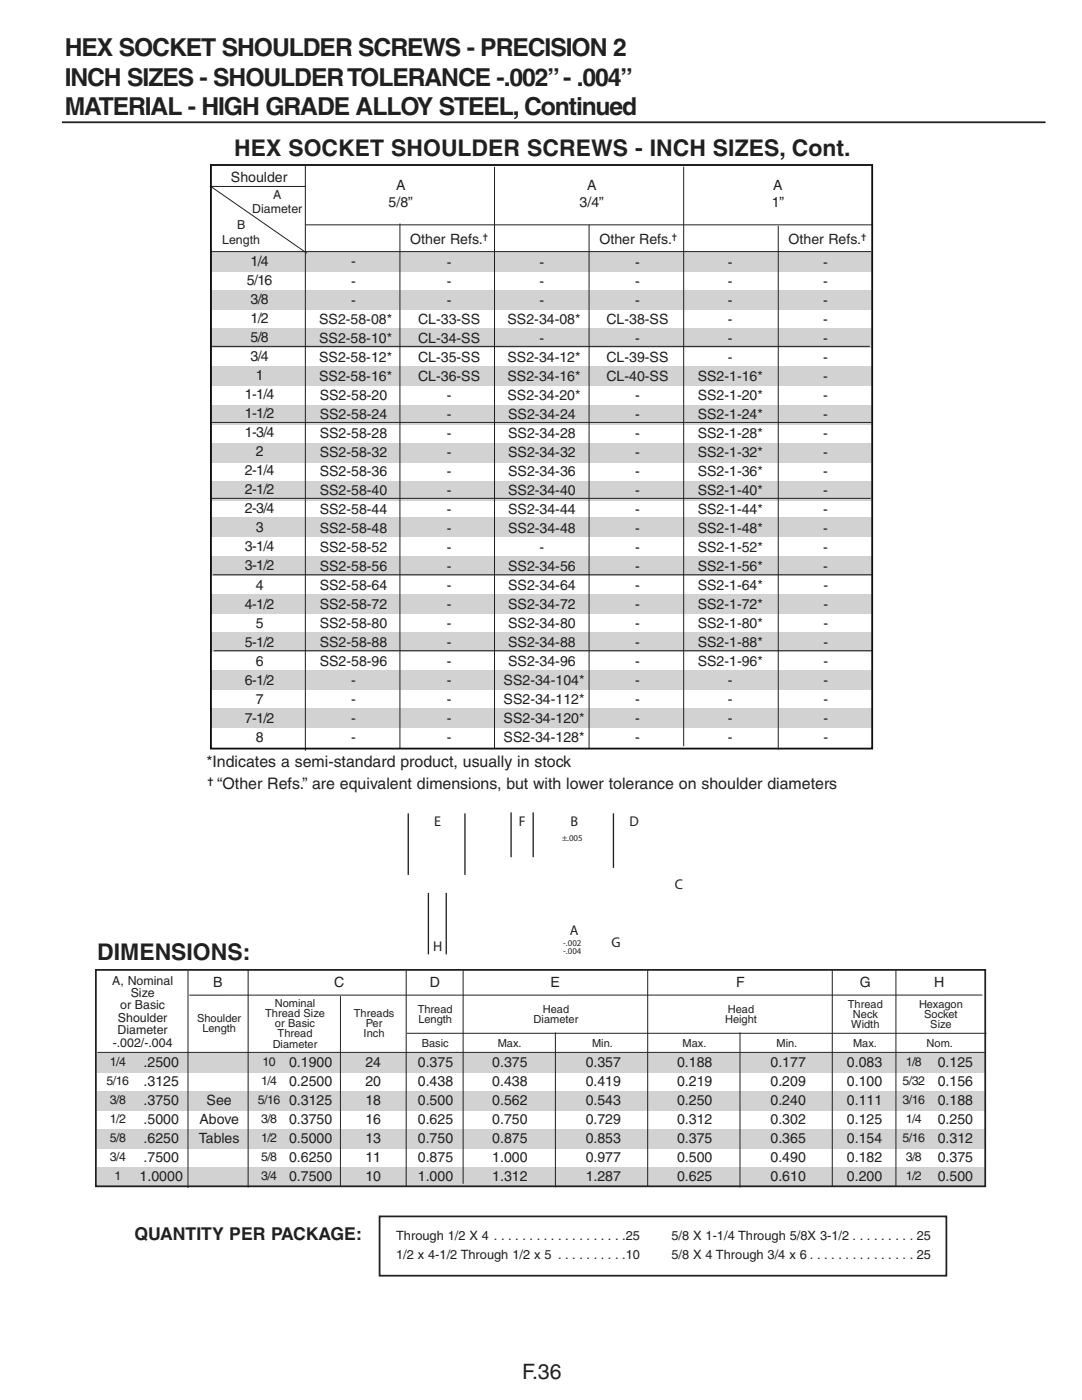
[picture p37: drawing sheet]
<svg xmlns="http://www.w3.org/2000/svg" width="216mm" height="279mm" viewBox="0 0 216 279" stroke-linecap="round" stroke-linejoin="round" font-family="sans-serif">
<defs><g id="words">
<g font-size="4.9" fill="#231f20">
<text x="12.9" y="11.2">HEX SOCKET SHOULDER SCREWS - PRECISION 2</text>
<text x="12.9" y="17.1">INCH SIZES - SHOULDER TOLERANCE -.002”- .004”</text>
<text x="12.9" y="23">MATERIAL - HIGH GRADE ALLOY STEEL, Continued</text>
</g>
<g font-size="4.6" fill="#231f20">
<text x="46.7" y="31.2">HEX SOCKET SHOULDER SCREWS - INCH SIZES, Cont.</text>
<text x="19.4" y="191.6">DIMENSIONS:</text>
</g>
<text font-size="4.2" fill="#231f20" x="104.2" y="275.2">F.36</text>
<text font-size="3.5" fill="#231f20" x="26.9" y="247.4">QUANTITY PER PACKAGE:</text>
<g font-size="3.2" fill="#231f20">
<text x="41.2" y="153.2">*Indicates a semi-standard product, usually in stock</text>
<text x="43.4" y="157.4">“Other Refs.” are equivalent dimensions, but with lower tolerance on shoulder diameters</text>
</g>
<g font-size="2.8" fill="#231f20">
<text x="46.1" y="36.3">Shoulder</text>
<text x="77.5" y="41.4">5/8”</text>
<text x="79" y="38">A</text>
<text x="115.7" y="41.4">3/4”</text>
<text x="117.2" y="38">A</text>
<text x="154" y="41.4">1”</text>
<text x="154.3" y="38">A</text>
<text x="50" y="53.2">1/4</text>
<text x="70.1" y="53.2">-</text>
<text x="81.9" y="48.7">Other Refs.</text>
<text x="89.1" y="53.2">-</text>
<text x="107.7" y="53.2">-</text>
<text x="119.6" y="48.7">Other Refs.</text>
<text x="126.7" y="53.2">-</text>
<text x="145.3" y="53.3">-</text>
<text x="157.4" y="48.7">Other Refs.</text>
<text x="164.2" y="53.3">-</text>
<text x="49.3" y="57">5/16</text>
<text x="70.1" y="57">-</text>
<text x="89.1" y="57">-</text>
<text x="107.7" y="57">-</text>
<text x="126.7" y="57">-</text>
<text x="145.3" y="57">-</text>
<text x="164.2" y="57.1">-</text>
<text x="50" y="60.8">3/8</text>
<text x="50" y="64.5">1/2</text>
<text x="63.7" y="64.6">SS2-58-08*</text>
<text x="70.1" y="60.8">-</text>
<text x="83.4" y="64.6">CL-33-SS</text>
<text x="89.1" y="60.8">-</text>
<text x="101.3" y="64.6">SS2-34-08*</text>
<text x="107.7" y="60.8">-</text>
<text x="121" y="64.6">CL-38-SS</text>
<text x="126.7" y="60.8">-</text>
<text x="145.3" y="60.8">-</text>
<text x="145.3" y="64.6">-</text>
<text x="164.2" y="60.9">-</text>
<text x="164.2" y="64.6">-</text>
<text x="50" y="68.3">5/8</text>
<text x="63.7" y="68.4">SS2-58-10*</text>
<text x="83.4" y="68.4">CL-34-SS</text>
<text x="107.7" y="68.4">-</text>
<text x="126.7" y="68.4">-</text>
<text x="145.3" y="68.4">-</text>
<text x="164.2" y="68.4">-</text>
<text x="50" y="72.1">3/4</text>
<text x="51" y="75.9">1</text>
<text x="63.7" y="72.2">SS2-58-12*</text>
<text x="63.7" y="75.9">SS2-58-16*</text>
<text x="83.4" y="72.2">CL-35-SS</text>
<text x="83.4" y="76">CL-36-SS</text>
<text x="101.3" y="72.2">SS2-34-12*</text>
<text x="101.3" y="76">SS2-34-16*</text>
<text x="121" y="72.2">CL-39-SS</text>
<text x="121" y="76">CL-40-SS</text>
<text x="139.2" y="76">SS2-1-16*</text>
<text x="145.3" y="72.2">-</text>
<text x="164.2" y="72.2">-</text>
<text x="164.2" y="76">-</text>
<text x="48.8" y="79.7">1-1/4</text>
<text x="48.8" y="83.5">1-1/2</text>
<text x="63.8" y="79.7">SS2-58-20</text>
<text x="63.8" y="83.5">SS2-58-24</text>
<text x="89.1" y="79.8">-</text>
<text x="89.1" y="83.5">-</text>
<text x="101.3" y="79.8">SS2-34-20*</text>
<text x="101.4" y="83.6">SS2-34-24</text>
<text x="126.7" y="79.8">-</text>
<text x="126.7" y="83.6">-</text>
<text x="139.2" y="79.8">SS2-1-20*</text>
<text x="139.2" y="83.6">SS2-1-24*</text>
<text x="164.2" y="79.8">-</text>
<text x="164.2" y="83.6">-</text>
<text x="48.8" y="87.3">1-3/4</text>
<text x="63.8" y="87.3">SS2-58-28</text>
<text x="89.1" y="87.3">-</text>
<text x="101.4" y="87.4">SS2-34-28</text>
<text x="126.7" y="87.4">-</text>
<text x="139.2" y="87.4">SS2-1-28*</text>
<text x="164.2" y="87.4">-</text>
<text x="48.8" y="94.9">2-1/4</text>
<text x="51" y="91.1">2</text>
<text x="63.8" y="91.1">SS2-58-32</text>
<text x="63.8" y="94.9">SS2-58-36</text>
<text x="89.1" y="91.1">-</text>
<text x="89.1" y="94.9">-</text>
<text x="101.4" y="91.1">SS2-34-32</text>
<text x="101.4" y="94.9">SS2-34-36</text>
<text x="126.7" y="91.2">-</text>
<text x="126.7" y="95">-</text>
<text x="139.2" y="91.2">SS2-1-32*</text>
<text x="139.2" y="95">SS2-1-36*</text>
<text x="164.2" y="91.2">-</text>
<text x="164.2" y="95">-</text>
<text x="48.8" y="98.7">2-1/2</text>
<text x="63.8" y="98.7">SS2-58-40</text>
<text x="89.1" y="98.7">-</text>
<text x="101.4" y="98.7">SS2-34-40</text>
<text x="126.7" y="98.8">-</text>
<text x="139.2" y="98.8">SS2-1-40*</text>
<text x="164.2" y="98.8">-</text>
<text x="48.8" y="102.5">2-3/4</text>
<text x="51" y="106.3">3</text>
<text x="63.8" y="102.5">SS2-58-44</text>
<text x="63.8" y="106.3">SS2-58-48</text>
<text x="89.1" y="102.5">-</text>
<text x="89.1" y="106.3">-</text>
<text x="101.4" y="102.5">SS2-34-44</text>
<text x="101.4" y="106.3">SS2-34-48</text>
<text x="126.7" y="102.5">-</text>
<text x="126.7" y="106.3">-</text>
<text x="139.2" y="102.6">SS2-1-44*</text>
<text x="139.2" y="106.4">SS2-1-48*</text>
<text x="164.2" y="102.6">-</text>
<text x="164.2" y="106.4">-</text>
<text x="48.8" y="110.1">3-1/4</text>
<text x="48.8" y="113.9">3-1/2</text>
<text x="63.8" y="110.1">SS2-58-52</text>
<text x="63.8" y="113.9">SS2-58-56</text>
<text x="89.1" y="110.1">-</text>
<text x="89.1" y="113.9">-</text>
<text x="101.4" y="113.9">SS2-34-56</text>
<text x="107.7" y="110.1">-</text>
<text x="126.7" y="110.1">-</text>
<text x="126.7" y="113.9">-</text>
<text x="139.2" y="110.1">SS2-1-52*</text>
<text x="139.2" y="113.9">SS2-1-56*</text>
<text x="164.2" y="110.2">-</text>
<text x="164.2" y="114">-</text>
<text x="51" y="117.6">4</text>
<text x="63.8" y="117.7">SS2-58-64</text>
<text x="89.1" y="117.7">-</text>
<text x="101.4" y="117.7">SS2-34-64</text>
<text x="126.7" y="117.7">-</text>
<text x="139.2" y="117.7">SS2-1-64*</text>
<text x="164.3" y="117.8">-</text>
<text x="48.8" y="121.4">4-1/2</text>
<text x="51" y="125.2">5</text>
<text x="63.8" y="121.5">SS2-58-72</text>
<text x="63.8" y="125.3">SS2-58-80</text>
<text x="89.1" y="121.5">-</text>
<text x="89.1" y="125.3">-</text>
<text x="101.4" y="121.5">SS2-34-72</text>
<text x="101.4" y="125.3">SS2-34-80</text>
<text x="126.7" y="121.5">-</text>
<text x="126.7" y="125.3">-</text>
<text x="139.2" y="121.5">SS2-1-72*</text>
<text x="139.2" y="125.3">SS2-1-80*</text>
<text x="164.3" y="121.5">-</text>
<text x="164.3" y="125.3">-</text>
<text x="48.8" y="129">5-1/2</text>
<text x="63.8" y="129">SS2-58-88</text>
<text x="89.1" y="129.1">-</text>
<text x="101.4" y="129.1">SS2-34-88</text>
<text x="126.7" y="129.1">-</text>
<text x="139.2" y="129.1">SS2-1-88*</text>
<text x="164.3" y="129.1">-</text>
<text x="48.8" y="136.6">6-1/2</text>
<text x="51" y="132.8">6</text>
<text x="63.8" y="132.8">SS2-58-96</text>
<text x="70.1" y="136.6">-</text>
<text x="89.1" y="132.9">-</text>
<text x="89.1" y="136.6">-</text>
<text x="100.5" y="136.7">SS2-34-104*</text>
<text x="101.4" y="132.9">SS2-34-96</text>
<text x="126.7" y="132.9">-</text>
<text x="126.7" y="136.7">-</text>
<text x="139.2" y="132.9">SS2-1-96*</text>
<text x="145.3" y="136.7">-</text>
<text x="164.3" y="132.9">-</text>
<text x="164.3" y="136.7">-</text>
<text x="51" y="140.4">7</text>
<text x="70.1" y="140.4">-</text>
<text x="89.1" y="140.4">-</text>
<text x="100.5" y="140.5">SS2-34-112*</text>
<text x="126.7" y="140.5">-</text>
<text x="145.3" y="140.5">-</text>
<text x="164.3" y="140.5">-</text>
<text x="48.8" y="144.2">7-1/2</text>
<text x="51" y="148">8</text>
<text x="70.1" y="144.2">-</text>
<text x="70.1" y="148">-</text>
<text x="89.1" y="144.2">-</text>
<text x="89.1" y="148">-</text>
<text x="100.5" y="144.3">SS2-34-120*</text>
<text x="100.5" y="148">SS2-34-128*</text>
<text x="126.7" y="144.3">-</text>
<text x="126.7" y="148.1">-</text>
<text x="145.3" y="144.3">-</text>
<text x="145.3" y="148.1">-</text>
<text x="164.3" y="144.3">-</text>
<text x="164.3" y="148.1">-</text>
<text x="86.6" y="164.9">E</text>
<text x="103.6" y="164.9">F</text>
<text x="113.8" y="164.9">B</text>
<text x="125.6" y="164.9">D</text>
<text x="134.7" y="177.3">C</text>
<text x="86.4" y="189.8">H</text>
<text x="113.7" y="186.6">A</text>
<text x="122" y="189.1">G</text>
<text x="42.6" y="196.9">B</text>
<text x="66.7" y="196.9">C</text>
<text x="85.8" y="196.9">D</text>
<text x="109.8" y="196.9">E</text>
<text x="146.9" y="196.9">F</text>
<text x="171.6" y="196.9">G</text>
<text x="186.4" y="196.9">H</text>
<text x="28.7" y="213">.2500</text>
<text x="57.7" y="213">0.1900</text>
<text x="72.9" y="213">24</text>
<text x="83.4" y="213">0.375</text>
<text x="98.2" y="213">0.375</text>
<text x="116.9" y="213">0.357</text>
<text x="135.1" y="213">0.188</text>
<text x="153.7" y="213">0.177</text>
<text x="169" y="213">0.083</text>
<text x="187.1" y="213">0.125</text>
<text x="28.7" y="216.8">.3125</text>
<text x="28.7" y="220.6">.3750</text>
<text x="41.2" y="220.6">See</text>
<text x="57.7" y="216.8">0.2500</text>
<text x="57.7" y="220.6">0.3125</text>
<text x="72.9" y="216.8">20</text>
<text x="72.9" y="220.6">18</text>
<text x="83.4" y="216.8">0.438</text>
<text x="83.4" y="220.6">0.500</text>
<text x="98.2" y="216.8">0.438</text>
<text x="98.2" y="220.6">0.562</text>
<text x="116.9" y="216.8">0.419</text>
<text x="116.9" y="220.6">0.543</text>
<text x="135.1" y="216.8">0.219</text>
<text x="135.1" y="220.6">0.250</text>
<text x="153.7" y="216.8">0.209</text>
<text x="153.7" y="220.6">0.240</text>
<text x="169" y="216.8">0.100</text>
<text x="169" y="220.6">0.111</text>
<text x="187.1" y="216.8">0.156</text>
<text x="187.1" y="220.6">0.188</text>
<text x="28.7" y="224.4">.5000</text>
<text x="39.8" y="224.4">Above</text>
<text x="57.7" y="224.4">0.3750</text>
<text x="72.9" y="224.4">16</text>
<text x="83.4" y="224.4">0.625</text>
<text x="98.2" y="224.4">0.750</text>
<text x="116.9" y="224.4">0.729</text>
<text x="135.1" y="224.4">0.312</text>
<text x="153.7" y="224.4">0.302</text>
<text x="169" y="224.4">0.125</text>
<text x="187.1" y="224.4">0.250</text>
<text x="28.7" y="228.2">.6250</text>
<text x="28.7" y="231.9">.7500</text>
<text x="39.7" y="228.1">Tables</text>
<text x="57.7" y="228.1">0.5000</text>
<text x="57.7" y="231.9">0.6250</text>
<text x="72.9" y="228.2">13</text>
<text x="72.9" y="231.9">11</text>
<text x="83.4" y="228.1">0.750</text>
<text x="83.4" y="231.9">0.875</text>
<text x="98.2" y="228.1">0.875</text>
<text x="98.2" y="231.9">1.000</text>
<text x="116.9" y="228.2">0.853</text>
<text x="116.9" y="231.9">0.977</text>
<text x="135.1" y="228.2">0.375</text>
<text x="135.1" y="231.9">0.500</text>
<text x="153.7" y="228.2">0.365</text>
<text x="153.7" y="231.9">0.490</text>
<text x="169" y="228.2">0.154</text>
<text x="169" y="232">0.182</text>
<text x="187.1" y="228.1">0.312</text>
<text x="187.1" y="231.9">0.375</text>
<text x="27.9" y="235.7">1.0000</text>
<text x="57.7" y="235.7">0.7500</text>
<text x="72.9" y="235.7">10</text>
<text x="83.4" y="235.7">1.000</text>
<text x="98.2" y="235.7">1.312</text>
<text x="116.9" y="235.7">1.287</text>
<text x="135.1" y="235.7">0.625</text>
<text x="153.7" y="235.7">0.610</text>
<text x="169" y="235.7">0.200</text>
<text x="187.1" y="235.7">0.500</text>
</g>
<g font-size="2.6" fill="#231f20">
<text x="79" y="247.4">Through 1/2 X 4 . . . . . . . . . . . . . . . . . . .25</text>
<text x="79" y="251.3">1/2 x 4-1/2 Through 1/2 x 5 . . . . . . . . . .10</text>
<text x="134" y="251.3">5/8 X 4 Through 3/4 x 6 . . . . . . . . . . . . . . . 25</text>
<text x="134" y="247.4">5/8 X 1-1/4 Through 5/8X 3-1/2 . . . . . . . . . 25</text>
</g>
<g font-size="2.5" fill="#231f20">
<text x="54.5" y="39.7">A</text>
<text x="47.3" y="45.8">B</text>
<text x="50.3" y="42.5">Diameter</text>
<text x="44.3" y="48.6">Length</text>
<text x="41.4" y="156.8">✝</text>
<text x="22.4" y="196.5">A, Nominal</text>
<text x="23.5" y="203.9">Shoulder</text>
<text x="24" y="201.5">or Basic</text>
<text x="26.1" y="199">Size</text>
<text x="22.5" y="208.9">-.002/-.004</text>
<text x="23.5" y="206.4">Diameter</text>
<text x="21.9" y="212.7">1/4</text>
<text x="52.4" y="212.7">10</text>
<text x="180.7" y="212.7">1/8</text>
<text x="21.3" y="216.5">5/16</text>
<text x="21.9" y="220.3">3/8</text>
<text x="51.5" y="220.3">5/16</text>
<text x="52.1" y="216.5">1/4</text>
<text x="180.1" y="216.5">5/32</text>
<text x="180.1" y="220.3">3/16</text>
<text x="21.9" y="224.1">1/2</text>
<text x="21.9" y="227.9">5/8</text>
<text x="52.1" y="224.1">3/8</text>
<text x="52.1" y="227.9">1/2</text>
<text x="180.1" y="227.9">5/16</text>
<text x="180.7" y="224.1">1/4</text>
<text x="21.9" y="231.7">3/4</text>
<text x="52.1" y="231.7">5/8</text>
<text x="180.7" y="231.7">3/8</text>
<text x="22.8" y="235.5">1</text>
<text x="52.1" y="235.5">3/4</text>
<text x="180.7" y="235.5">1/2</text>
</g>
<g font-size="2.2" fill="#231f20">
<text x="52.9" y="203">Thread Size</text>
<text x="54.8" y="201">Nominal</text>
<text x="70.6" y="203">Threads</text>
<text x="83.4" y="202.1">Thread</text>
<text x="108.3" y="202.1">Head</text>
<text x="145.2" y="202.1">Head</text>
<text x="169.2" y="201.1">Thread</text>
<text x="170.2" y="203.1">Neck</text>
<text x="183.4" y="201.1">Hexagon</text>
<text x="184.4" y="203.1">Socket</text>
<text x="39.3" y="204">Shoulder</text>
<text x="40.4" y="206">Length</text>
<text x="54.4" y="209.1">Diameter</text>
<text x="54.9" y="205">or Basic</text>
<text x="55.4" y="207">Thread</text>
<text x="72.6" y="207">Inch</text>
<text x="73" y="205">Per</text>
<text x="83.5" y="204.2">Length</text>
<text x="84.1" y="208.9">Basic</text>
<text x="99.3" y="208.9">Max.</text>
<text x="106.5" y="204.2">Diameter</text>
<text x="118.1" y="208.9">Min.</text>
<text x="136.2" y="208.9">Max.</text>
<text x="144.7" y="204.2">Height</text>
<text x="154.9" y="208.9">Min.</text>
<text x="169.9" y="205.2">Width</text>
<text x="170.2" y="208.9">Max.</text>
<text x="184.9" y="208.9">Nom.</text>
<text x="185.6" y="205.2">Size</text>
</g>
<g font-size="2.1" fill="#231f20">
<text x="96.3" y="48">✝</text>
<text x="134.1" y="48">✝</text>
<text x="171.8" y="48">✝</text>
</g>
<g font-size="1.8" fill="#231f20">
<text x="112.1" y="167.8">±.005</text>
<text x="112.4" y="188.8">-.002</text>
<text x="112.4" y="190.4">-.004</text>
</g>
</g></defs>
<path d="M12.3 24.4h196.3" fill="none" stroke="#231f20" stroke-width=".35"/>
<g fill="#d1d2d4">
<path d="M19.4 210.2h177.4v3.8h-177.4z"/>
<path d="M19.4 217.8h177.4v3.8h-177.4z"/>
<path d="M19.4 225.4h177.4v3.8h-177.4z"/>
<path d="M19.4 233h177.4v3.8h-177.4z"/>
</g>
<path d="M196 198.6h-158.2M19.4 210h177.1M81.1 206.2h115.7" fill="none" stroke="#231f20" stroke-width=".2"/>
<g fill="#fff">
<path d="M0 157.5h215.6v35.6h-215.6z"/>
<path d="M85.4 161.3h3.1v4.5h-3.1z"/>
<path d="M103 161.2h2.3v5.3h-2.3z"/>
<path d="M112.9 162h3.3v4.2h-3.3z"/>
<path d="M107 159.2h15.1v3.9h-15.1z"/>
<path d="M126 161.3h2.6v5.2h-2.6z"/>
<path d="M133.9 174.4h4.4v4h-4.4z"/>
<path d="M113.1 174.3h3v3.8h-3z"/>
<path d="M121.5 186.9h3.5v4h-3.5z"/>
<path d="M86 186.7h2.3v3.7h-2.3z"/>
</g>
<path d="M81.5 162.3v12.3M85.5 178.2v12.3M89 178.2v12.3M92.8 162.3v12.3M102 162.1v9M106.4 162.1v9M122.4 162.3v10.9" fill="none" stroke="#231f20" stroke-width=".26"/>
<path d="M49.5 193.6v43.4M67.9 198.8v37.9M81.1 193.7v43M92.4 193.7v42.5M129.2 193.7v43M166.1 193.7v43M178.8 193.7v43M110.8 206.1v30.9M147.7 206.1v30.9" fill="none" stroke="#231f20" stroke-width=".2"/>
<g fill="#d1d2d4">
<path d="M41.9 50.4h132.1v3.8h-132.1z"/>
<path d="M41.9 58h132.1v3.8h-132.1z"/>
<path d="M41.9 65.6h131.9v3.8h-131.9z"/>
<path d="M41.9 73.2h131.9v3.8h-131.9z"/>
<path d="M41.9 80.8h132.1v3.9h-132.1z"/>
<path d="M41.9 88.5h132.1v3.8h-132.1z"/>
<path d="M41.9 96.1h132.1v3.8h-132.1z"/>
<path d="M41.9 103.4h132.1v3.8h-132.1z"/>
<path d="M41.9 111h132.1v3.8h-132.1z"/>
<path d="M41.9 118.6h132.1v3.8h-132.1z"/>
<path d="M41.9 126.2h132.1v3.8h-132.1z"/>
<path d="M41.9 133.8h132.1v3.8h-132.1z"/>
<path d="M41.9 141.5h132.1v3.8h-132.1z"/>
</g>
<g fill="none" stroke="#231f20" stroke-width=".2">
<path d="M41.9 37.2h19M42.1 37.2l19.2 13.3M60.9 33.1v116.7M98.7 33.3v116.1M136.4 33.3v115.6M41.9 50.2h131.9M42.1 49.9v57.4M60.9 44.9h113.3M79.8 44.6v104.8M117.5 44.9v104.5M155.3 45.1v104.5M42 69.1h131.6"/>
<path d="M42.2 99.5h131.5M42.3 84.3h131.6M42.5 114.7h131.6M42.7 129.9h131.5M37.5 193.7v43.4"/>
</g>
<path d="M19.1 193.6h177.5v43.2h-177.5zM75.7 242.8h113.1v11.8h-113.1z" fill="none" stroke="#231f20" stroke-width=".35"/>
<path d="M42.1 32.9h131.9v116.5h-131.9z" fill="none" stroke="#000" stroke-width=".35"/>
<use href="#words"/>
</svg>
